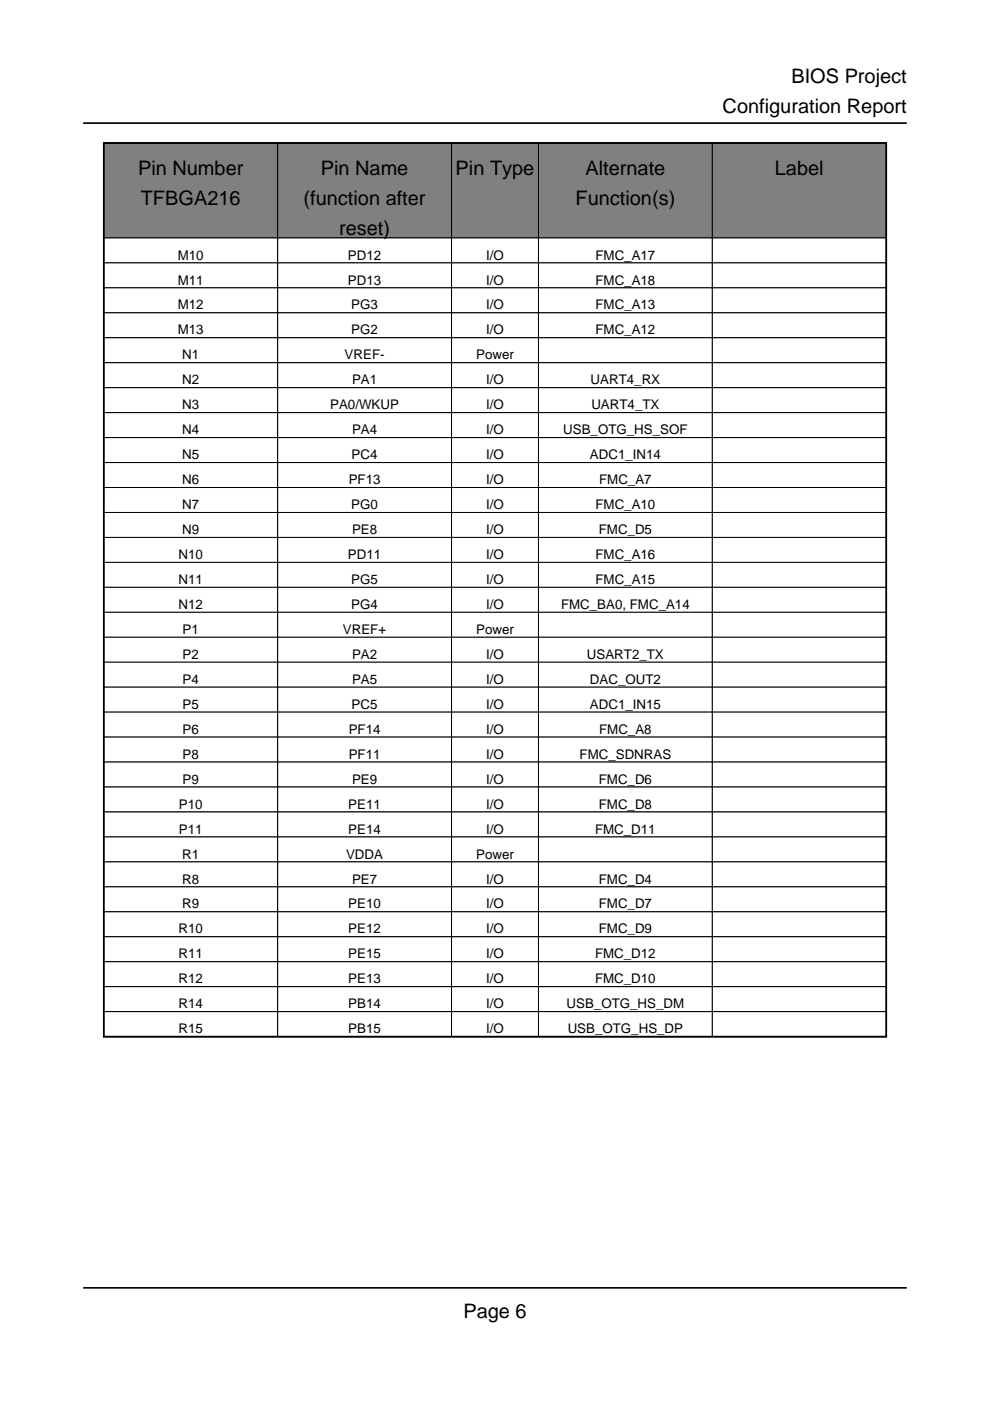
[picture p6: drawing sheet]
<svg xmlns="http://www.w3.org/2000/svg" width="210mm" height="297mm" viewBox="0 0 210 297" stroke-linecap="round" stroke-linejoin="round" font-family="sans-serif">
<defs><g id="words">
<g font-size="4.2">
<text x="167.8" y="17.6">BIOS Project</text>
<text x="153.2" y="24">Configuration Report</text>
<text x="29.3" y="37">Pin Number</text>
<text x="68" y="37">Pin Name</text>
<text x="96.6" y="37">Pin Type</text>
<text x="124.1" y="37">Alternate</text>
<text x="164.3" y="37">Label</text>
<text x="29.8" y="43.4">TFBGA216</text>
<text x="64.4" y="43.4">(function after</text>
<text x="122" y="43.4">Function(s)</text>
<text x="71.9" y="49.7">reset)</text>
<text x="98.2" y="279.4">Page 6</text>
</g>
<g font-size="2.8">
<text x="37.7" y="55">M10</text>
<text x="73.8" y="55">PD12</text>
<text x="103.1" y="55">I/O</text>
<text x="126.2" y="55">FMC_A17</text>
<text x="37.7" y="60.3">M11</text>
<text x="37.7" y="65.6">M12</text>
<text x="73.8" y="60.3">PD13</text>
<text x="74.5" y="65.6">PG3</text>
<text x="103.1" y="60.3">I/O</text>
<text x="103.1" y="65.6">I/O</text>
<text x="126.2" y="60.3">FMC_A18</text>
<text x="126.2" y="65.6">FMC_A13</text>
<text x="37.7" y="70.9">M13</text>
<text x="74.5" y="70.9">PG2</text>
<text x="103.1" y="70.9">I/O</text>
<text x="126.2" y="70.9">FMC_A12</text>
<text x="38.6" y="76.2">N1</text>
<text x="73.1" y="76.2">VREF-</text>
<text x="101" y="76.2">Power</text>
<text x="38.6" y="81.5">N2</text>
<text x="74.6" y="81.5">PA1</text>
<text x="103.1" y="81.5">I/O</text>
<text x="125.2" y="81.5">UART4_RX</text>
<text x="38.6" y="86.8">N3</text>
<text x="70" y="86.8">PA0/WKUP</text>
<text x="103.1" y="86.8">I/O</text>
<text x="125.4" y="86.8">UART4_TX</text>
<text x="38.6" y="92.1">N4</text>
<text x="74.6" y="92.1">PA4</text>
<text x="103.1" y="92.1">I/O</text>
<text x="119.4" y="92.1">USB_OTG_HS_SOF</text>
<text x="38.6" y="97.4">N5</text>
<text x="74.6" y="97.4">PC4</text>
<text x="103.1" y="97.4">I/O</text>
<text x="125.1" y="97.4">ADC1_IN14</text>
<text x="38.6" y="102.7">N6</text>
<text x="38.6" y="107.9">N7</text>
<text x="73.9" y="102.7">PF13</text>
<text x="74.5" y="107.9">PG0</text>
<text x="103.1" y="102.7">I/O</text>
<text x="103.1" y="107.9">I/O</text>
<text x="126.2" y="107.9">FMC_A10</text>
<text x="127" y="102.7">FMC_A7</text>
<text x="38.6" y="113.2">N9</text>
<text x="74.6" y="113.2">PE8</text>
<text x="103.1" y="113.2">I/O</text>
<text x="127" y="113.2">FMC_D5</text>
<text x="37.8" y="118.5">N10</text>
<text x="73.8" y="118.5">PD11</text>
<text x="103.1" y="118.5">I/O</text>
<text x="126.2" y="118.5">FMC_A16</text>
<text x="37.8" y="123.8">N11</text>
<text x="74.5" y="123.8">PG5</text>
<text x="103.1" y="123.8">I/O</text>
<text x="126.2" y="123.8">FMC_A15</text>
<text x="37.8" y="129.1">N12</text>
<text x="74.5" y="129.1">PG4</text>
<text x="103.1" y="129.1">I/O</text>
<text x="119" y="129.1">FMC_BA0, FMC_A14</text>
<text x="38.7" y="134.4">P1</text>
<text x="72.7" y="134.4">VREF+</text>
<text x="101" y="134.4">Power</text>
<text x="38.7" y="139.7">P2</text>
<text x="74.6" y="139.7">PA2</text>
<text x="103.1" y="139.7">I/O</text>
<text x="124.4" y="139.7">USART2_TX</text>
<text x="38.7" y="145">P4</text>
<text x="74.6" y="145">PA5</text>
<text x="103.1" y="145">I/O</text>
<text x="125.1" y="145">DAC_OUT2</text>
<text x="38.7" y="150.3">P5</text>
<text x="38.7" y="155.6">P6</text>
<text x="73.9" y="155.6">PF14</text>
<text x="74.6" y="150.3">PC5</text>
<text x="103.1" y="150.3">I/O</text>
<text x="103.1" y="155.6">I/O</text>
<text x="125.1" y="150.3">ADC1_IN15</text>
<text x="127" y="155.6">FMC_A8</text>
<text x="38.7" y="160.9">P8</text>
<text x="73.9" y="160.9">PF11</text>
<text x="103.1" y="160.9">I/O</text>
<text x="122.9" y="160.9">FMC_SDNRAS</text>
<text x="38.7" y="166.2">P9</text>
<text x="74.6" y="166.2">PE9</text>
<text x="103.1" y="166.2">I/O</text>
<text x="127" y="166.2">FMC_D6</text>
<text x="37.9" y="171.4">P10</text>
<text x="73.9" y="171.4">PE11</text>
<text x="103.1" y="171.4">I/O</text>
<text x="127" y="171.4">FMC_D8</text>
<text x="37.9" y="176.7">P11</text>
<text x="73.9" y="176.7">PE14</text>
<text x="103.1" y="176.7">I/O</text>
<text x="126.2" y="176.7">FMC_D11</text>
<text x="38.6" y="182">R1</text>
<text x="73.4" y="182">VDDA</text>
<text x="101" y="182">Power</text>
<text x="38.6" y="187.3">R8</text>
<text x="74.6" y="187.3">PE7</text>
<text x="103.1" y="187.3">I/O</text>
<text x="127" y="187.3">FMC_D4</text>
<text x="37.8" y="197.9">R10</text>
<text x="38.6" y="192.6">R9</text>
<text x="73.9" y="192.6">PE10</text>
<text x="73.9" y="197.9">PE12</text>
<text x="103.1" y="192.6">I/O</text>
<text x="103.1" y="197.9">I/O</text>
<text x="127" y="192.6">FMC_D7</text>
<text x="127" y="197.9">FMC_D9</text>
<text x="37.8" y="203.2">R11</text>
<text x="73.9" y="203.2">PE15</text>
<text x="103.1" y="203.2">I/O</text>
<text x="126.2" y="203.2">FMC_D12</text>
<text x="37.8" y="208.5">R12</text>
<text x="73.9" y="208.5">PE13</text>
<text x="103.1" y="208.5">I/O</text>
<text x="126.2" y="208.5">FMC_D10</text>
<text x="37.8" y="213.8">R14</text>
<text x="73.9" y="213.8">PB14</text>
<text x="103.1" y="213.8">I/O</text>
<text x="120.1" y="213.8">USB_OTG_HS_DM</text>
<text x="37.8" y="219.1">R15</text>
<text x="73.9" y="219.1">PB15</text>
<text x="103.1" y="219.1">I/O</text>
<text x="120.4" y="219.1">USB_OTG_HS_DP</text>
</g>
</g></defs>
<path d="M22 30.3h165.9v189.5h-165.9z" fill="none" stroke="#000" stroke-width=".35"/>
<path d="M22 30.3h36.9v20.1h-36.9z" fill="#808080"/>
<path d="M22 30.3h36.9v20.1h-36.9z" fill="none" stroke="#000" stroke-width=".21"/>
<path d="M58.9 30.3h36.8v20.1h-36.8z" fill="#808080"/>
<path d="M58.9 30.3h36.8v20.1h-36.8z" fill="none" stroke="#000" stroke-width=".21"/>
<path d="M95.7 30.3h18.5v20.1h-18.5z" fill="#808080"/>
<path d="M95.7 30.3h18.5v20.1h-18.5z" fill="none" stroke="#000" stroke-width=".21"/>
<path d="M114.2 30.3h36.8v20.1h-36.8z" fill="#808080"/>
<path d="M114.2 30.3h36.8v20.1h-36.8z" fill="none" stroke="#000" stroke-width=".21"/>
<path d="M151 30.3h36.9v20.1h-36.9z" fill="#808080"/>
<path d="M151 30.3h36.9v20.1h-36.9z" fill="none" stroke="#000" stroke-width=".21"/>
<path d="M22 50.4h36.9v5.3h-36.9z" fill="#fff"/>
<path d="M22 50.4h36.9v5.3h-36.9z" fill="none" stroke="#000" stroke-width=".21"/>
<path d="M58.9 50.4h36.8v5.3h-36.8z" fill="#fff"/>
<path d="M58.9 50.4h36.8v5.3h-36.8z" fill="none" stroke="#000" stroke-width=".21"/>
<path d="M95.7 50.4h18.5v5.3h-18.5z" fill="#fff"/>
<path d="M95.7 50.4h18.5v5.3h-18.5z" fill="none" stroke="#000" stroke-width=".21"/>
<path d="M114.2 50.4h36.8v5.3h-36.8z" fill="#fff"/>
<path d="M114.2 50.4h36.8v5.3h-36.8z" fill="none" stroke="#000" stroke-width=".21"/>
<path d="M151 50.4h36.9v5.3h-36.9z" fill="#fff"/>
<path d="M151 50.4h36.9v5.3h-36.9z" fill="none" stroke="#000" stroke-width=".21"/>
<path d="M22 55.7h36.9v5.3h-36.9z" fill="#fff"/>
<path d="M22 55.7h36.9v5.3h-36.9z" fill="none" stroke="#000" stroke-width=".21"/>
<path d="M58.9 55.7h36.8v5.3h-36.8z" fill="#fff"/>
<path d="M58.9 55.7h36.8v5.3h-36.8z" fill="none" stroke="#000" stroke-width=".21"/>
<path d="M95.7 55.7h18.5v5.3h-18.5z" fill="#fff"/>
<path d="M95.7 55.7h18.5v5.3h-18.5z" fill="none" stroke="#000" stroke-width=".21"/>
<path d="M114.2 55.7h36.8v5.3h-36.8z" fill="#fff"/>
<path d="M114.2 55.7h36.8v5.3h-36.8z" fill="none" stroke="#000" stroke-width=".21"/>
<path d="M151 55.7h36.9v5.3h-36.9z" fill="#fff"/>
<path d="M151 55.7h36.9v5.3h-36.9z" fill="none" stroke="#000" stroke-width=".21"/>
<path d="M22 61h36.9v5.3h-36.9z" fill="#fff"/>
<path d="M22 61h36.9v5.3h-36.9z" fill="none" stroke="#000" stroke-width=".21"/>
<path d="M58.9 61h36.8v5.3h-36.8z" fill="#fff"/>
<path d="M58.9 61h36.8v5.3h-36.8z" fill="none" stroke="#000" stroke-width=".21"/>
<path d="M95.7 61h18.5v5.3h-18.5z" fill="#fff"/>
<path d="M95.7 61h18.5v5.3h-18.5z" fill="none" stroke="#000" stroke-width=".21"/>
<path d="M114.2 61h36.8v5.3h-36.8z" fill="#fff"/>
<path d="M114.2 61h36.8v5.3h-36.8z" fill="none" stroke="#000" stroke-width=".21"/>
<path d="M151 61h36.9v5.3h-36.9z" fill="#fff"/>
<path d="M151 61h36.9v5.3h-36.9z" fill="none" stroke="#000" stroke-width=".21"/>
<path d="M22 66.3h36.9v5.3h-36.9z" fill="#fff"/>
<path d="M22 66.3h36.9v5.3h-36.9z" fill="none" stroke="#000" stroke-width=".21"/>
<path d="M58.9 66.3h36.8v5.3h-36.8z" fill="#fff"/>
<path d="M58.9 66.3h36.8v5.3h-36.8z" fill="none" stroke="#000" stroke-width=".21"/>
<path d="M95.7 66.3h18.5v5.3h-18.5z" fill="#fff"/>
<path d="M95.7 66.3h18.5v5.3h-18.5z" fill="none" stroke="#000" stroke-width=".21"/>
<path d="M114.2 66.3h36.8v5.3h-36.8z" fill="#fff"/>
<path d="M114.2 66.3h36.8v5.3h-36.8z" fill="none" stroke="#000" stroke-width=".21"/>
<path d="M151 66.3h36.9v5.3h-36.9z" fill="#fff"/>
<path d="M151 66.3h36.9v5.3h-36.9z" fill="none" stroke="#000" stroke-width=".21"/>
<path d="M22 71.6h36.9v5.3h-36.9z" fill="#fff"/>
<path d="M22 71.6h36.9v5.3h-36.9z" fill="none" stroke="#000" stroke-width=".21"/>
<path d="M58.9 71.6h36.8v5.3h-36.8z" fill="#fff"/>
<path d="M58.9 71.6h36.8v5.3h-36.8z" fill="none" stroke="#000" stroke-width=".21"/>
<path d="M95.7 71.6h18.5v5.3h-18.5z" fill="#fff"/>
<path d="M95.7 71.6h18.5v5.3h-18.5z" fill="none" stroke="#000" stroke-width=".21"/>
<path d="M114.2 71.6h36.8v5.3h-36.8z" fill="#fff"/>
<path d="M114.2 71.6h36.8v5.3h-36.8z" fill="none" stroke="#000" stroke-width=".21"/>
<path d="M151 71.6h36.9v5.3h-36.9z" fill="#fff"/>
<path d="M151 71.6h36.9v5.3h-36.9z" fill="none" stroke="#000" stroke-width=".21"/>
<path d="M22 76.9h36.9v5.3h-36.9z" fill="#fff"/>
<path d="M22 76.9h36.9v5.3h-36.9z" fill="none" stroke="#000" stroke-width=".21"/>
<path d="M58.9 76.9h36.8v5.3h-36.8z" fill="#fff"/>
<path d="M58.9 76.9h36.8v5.3h-36.8z" fill="none" stroke="#000" stroke-width=".21"/>
<path d="M95.7 76.9h18.5v5.3h-18.5z" fill="#fff"/>
<path d="M95.7 76.9h18.5v5.3h-18.5z" fill="none" stroke="#000" stroke-width=".21"/>
<path d="M114.2 76.9h36.8v5.3h-36.8z" fill="#fff"/>
<path d="M114.2 76.9h36.8v5.3h-36.8z" fill="none" stroke="#000" stroke-width=".21"/>
<path d="M151 76.9h36.9v5.3h-36.9z" fill="#fff"/>
<path d="M151 76.9h36.9v5.3h-36.9z" fill="none" stroke="#000" stroke-width=".21"/>
<path d="M22 82.2h36.9v5.3h-36.9z" fill="#fff"/>
<path d="M22 82.2h36.9v5.3h-36.9z" fill="none" stroke="#000" stroke-width=".21"/>
<path d="M58.9 82.2h36.8v5.3h-36.8z" fill="#fff"/>
<path d="M58.9 82.2h36.8v5.3h-36.8z" fill="none" stroke="#000" stroke-width=".21"/>
<path d="M95.7 82.2h18.5v5.3h-18.5z" fill="#fff"/>
<path d="M95.7 82.2h18.5v5.3h-18.5z" fill="none" stroke="#000" stroke-width=".21"/>
<path d="M114.2 82.2h36.8v5.3h-36.8z" fill="#fff"/>
<path d="M114.2 82.2h36.8v5.3h-36.8z" fill="none" stroke="#000" stroke-width=".21"/>
<path d="M151 82.2h36.9v5.3h-36.9z" fill="#fff"/>
<path d="M151 82.2h36.9v5.3h-36.9z" fill="none" stroke="#000" stroke-width=".21"/>
<path d="M22 87.5h36.9v5.3h-36.9z" fill="#fff"/>
<path d="M22 87.5h36.9v5.3h-36.9z" fill="none" stroke="#000" stroke-width=".21"/>
<path d="M58.9 87.5h36.8v5.3h-36.8z" fill="#fff"/>
<path d="M58.9 87.5h36.8v5.3h-36.8z" fill="none" stroke="#000" stroke-width=".21"/>
<path d="M95.7 87.5h18.5v5.3h-18.5z" fill="#fff"/>
<path d="M95.7 87.5h18.5v5.3h-18.5z" fill="none" stroke="#000" stroke-width=".21"/>
<path d="M114.2 87.5h36.8v5.3h-36.8z" fill="#fff"/>
<path d="M114.2 87.5h36.8v5.3h-36.8z" fill="none" stroke="#000" stroke-width=".21"/>
<path d="M151 87.5h36.9v5.3h-36.9z" fill="#fff"/>
<path d="M151 87.5h36.9v5.3h-36.9z" fill="none" stroke="#000" stroke-width=".21"/>
<path d="M22 92.8h36.9v5.3h-36.9z" fill="#fff"/>
<path d="M22 92.8h36.9v5.3h-36.9z" fill="none" stroke="#000" stroke-width=".21"/>
<path d="M58.9 92.8h36.8v5.3h-36.8z" fill="#fff"/>
<path d="M58.9 92.8h36.8v5.3h-36.8z" fill="none" stroke="#000" stroke-width=".21"/>
<path d="M95.7 92.8h18.5v5.3h-18.5z" fill="#fff"/>
<path d="M95.7 92.8h18.5v5.3h-18.5z" fill="none" stroke="#000" stroke-width=".21"/>
<path d="M114.2 92.8h36.8v5.3h-36.8z" fill="#fff"/>
<path d="M114.2 92.8h36.8v5.3h-36.8z" fill="none" stroke="#000" stroke-width=".21"/>
<path d="M151 92.8h36.9v5.3h-36.9z" fill="#fff"/>
<path d="M151 92.8h36.9v5.3h-36.9z" fill="none" stroke="#000" stroke-width=".21"/>
<path d="M22 98.1h36.9v5.3h-36.9z" fill="#fff"/>
<path d="M22 98.1h36.9v5.3h-36.9z" fill="none" stroke="#000" stroke-width=".21"/>
<path d="M58.9 98.1h36.8v5.3h-36.8z" fill="#fff"/>
<path d="M58.9 98.1h36.8v5.3h-36.8z" fill="none" stroke="#000" stroke-width=".21"/>
<path d="M95.7 98.1h18.5v5.3h-18.5z" fill="#fff"/>
<path d="M95.7 98.1h18.5v5.3h-18.5z" fill="none" stroke="#000" stroke-width=".21"/>
<path d="M114.2 98.1h36.8v5.3h-36.8z" fill="#fff"/>
<path d="M114.2 98.1h36.8v5.3h-36.8z" fill="none" stroke="#000" stroke-width=".21"/>
<path d="M151 98.1h36.9v5.3h-36.9z" fill="#fff"/>
<path d="M151 98.1h36.9v5.3h-36.9z" fill="none" stroke="#000" stroke-width=".21"/>
<path d="M22 103.4h36.9v5.3h-36.9z" fill="#fff"/>
<path d="M22 103.4h36.9v5.3h-36.9z" fill="none" stroke="#000" stroke-width=".21"/>
<path d="M58.9 103.4h36.8v5.3h-36.8z" fill="#fff"/>
<path d="M58.9 103.4h36.8v5.3h-36.8z" fill="none" stroke="#000" stroke-width=".21"/>
<path d="M95.7 103.4h18.5v5.3h-18.5z" fill="#fff"/>
<path d="M95.7 103.4h18.5v5.3h-18.5z" fill="none" stroke="#000" stroke-width=".21"/>
<path d="M114.2 103.4h36.8v5.3h-36.8z" fill="#fff"/>
<path d="M114.2 103.4h36.8v5.3h-36.8z" fill="none" stroke="#000" stroke-width=".21"/>
<path d="M151 103.4h36.9v5.3h-36.9z" fill="#fff"/>
<path d="M151 103.4h36.9v5.3h-36.9z" fill="none" stroke="#000" stroke-width=".21"/>
<path d="M22 108.7h36.9v5.2h-36.9z" fill="#fff"/>
<path d="M22 108.7h36.9v5.2h-36.9z" fill="none" stroke="#000" stroke-width=".21"/>
<path d="M58.9 108.7h36.8v5.2h-36.8z" fill="#fff"/>
<path d="M58.9 108.7h36.8v5.2h-36.8z" fill="none" stroke="#000" stroke-width=".21"/>
<path d="M95.7 108.7h18.5v5.2h-18.5z" fill="#fff"/>
<path d="M95.7 108.7h18.5v5.2h-18.5z" fill="none" stroke="#000" stroke-width=".21"/>
<path d="M114.2 108.7h36.8v5.2h-36.8z" fill="#fff"/>
<path d="M114.2 108.7h36.8v5.2h-36.8z" fill="none" stroke="#000" stroke-width=".21"/>
<path d="M151 108.7h36.9v5.2h-36.9z" fill="#fff"/>
<path d="M151 108.7h36.9v5.2h-36.9z" fill="none" stroke="#000" stroke-width=".21"/>
<path d="M22 113.9h36.9v5.3h-36.9z" fill="#fff"/>
<path d="M22 113.9h36.9v5.3h-36.9z" fill="none" stroke="#000" stroke-width=".21"/>
<path d="M58.9 113.9h36.8v5.3h-36.8z" fill="#fff"/>
<path d="M58.9 113.9h36.8v5.3h-36.8z" fill="none" stroke="#000" stroke-width=".21"/>
<path d="M95.7 113.9h18.5v5.3h-18.5z" fill="#fff"/>
<path d="M95.7 113.9h18.5v5.3h-18.5z" fill="none" stroke="#000" stroke-width=".21"/>
<path d="M114.2 113.9h36.8v5.3h-36.8z" fill="#fff"/>
<path d="M114.2 113.9h36.8v5.3h-36.8z" fill="none" stroke="#000" stroke-width=".21"/>
<path d="M151 113.9h36.9v5.3h-36.9z" fill="#fff"/>
<path d="M151 113.9h36.9v5.3h-36.9z" fill="none" stroke="#000" stroke-width=".21"/>
<path d="M22 119.2h36.9v5.3h-36.9z" fill="#fff"/>
<path d="M22 119.2h36.9v5.3h-36.9z" fill="none" stroke="#000" stroke-width=".21"/>
<path d="M58.9 119.2h36.8v5.3h-36.8z" fill="#fff"/>
<path d="M58.9 119.2h36.8v5.3h-36.8z" fill="none" stroke="#000" stroke-width=".21"/>
<path d="M95.7 119.2h18.5v5.3h-18.5z" fill="#fff"/>
<path d="M95.7 119.2h18.5v5.3h-18.5z" fill="none" stroke="#000" stroke-width=".21"/>
<path d="M114.2 119.2h36.8v5.3h-36.8z" fill="#fff"/>
<path d="M114.2 119.2h36.8v5.3h-36.8z" fill="none" stroke="#000" stroke-width=".21"/>
<path d="M151 119.2h36.9v5.3h-36.9z" fill="#fff"/>
<path d="M151 119.2h36.9v5.3h-36.9z" fill="none" stroke="#000" stroke-width=".21"/>
<path d="M22 124.5h36.9v5.3h-36.9z" fill="#fff"/>
<path d="M22 124.5h36.9v5.3h-36.9z" fill="none" stroke="#000" stroke-width=".21"/>
<path d="M58.9 124.5h36.8v5.3h-36.8z" fill="#fff"/>
<path d="M58.9 124.5h36.8v5.3h-36.8z" fill="none" stroke="#000" stroke-width=".21"/>
<path d="M95.7 124.5h18.5v5.3h-18.5z" fill="#fff"/>
<path d="M95.7 124.5h18.5v5.3h-18.5z" fill="none" stroke="#000" stroke-width=".21"/>
<path d="M114.2 124.5h36.8v5.3h-36.8z" fill="#fff"/>
<path d="M114.2 124.5h36.8v5.3h-36.8z" fill="none" stroke="#000" stroke-width=".21"/>
<path d="M151 124.5h36.9v5.3h-36.9z" fill="#fff"/>
<path d="M151 124.5h36.9v5.3h-36.9z" fill="none" stroke="#000" stroke-width=".21"/>
<path d="M22 129.8h36.9v5.3h-36.9z" fill="#fff"/>
<path d="M22 129.8h36.9v5.3h-36.9z" fill="none" stroke="#000" stroke-width=".21"/>
<path d="M58.9 129.8h36.8v5.3h-36.8z" fill="#fff"/>
<path d="M58.9 129.8h36.8v5.3h-36.8z" fill="none" stroke="#000" stroke-width=".21"/>
<path d="M95.7 129.8h18.5v5.3h-18.5z" fill="#fff"/>
<path d="M95.7 129.8h18.5v5.3h-18.5z" fill="none" stroke="#000" stroke-width=".21"/>
<path d="M114.2 129.8h36.8v5.3h-36.8z" fill="#fff"/>
<path d="M114.2 129.8h36.8v5.3h-36.8z" fill="none" stroke="#000" stroke-width=".21"/>
<path d="M151 129.8h36.9v5.3h-36.9z" fill="#fff"/>
<path d="M151 129.8h36.9v5.3h-36.9z" fill="none" stroke="#000" stroke-width=".21"/>
<path d="M22 135.1h36.9v5.3h-36.9z" fill="#fff"/>
<path d="M22 135.1h36.9v5.3h-36.9z" fill="none" stroke="#000" stroke-width=".21"/>
<path d="M58.9 135.1h36.8v5.3h-36.8z" fill="#fff"/>
<path d="M58.9 135.1h36.8v5.3h-36.8z" fill="none" stroke="#000" stroke-width=".21"/>
<path d="M95.7 135.1h18.5v5.3h-18.5z" fill="#fff"/>
<path d="M95.7 135.1h18.5v5.3h-18.5z" fill="none" stroke="#000" stroke-width=".21"/>
<path d="M114.2 135.1h36.8v5.3h-36.8z" fill="#fff"/>
<path d="M114.2 135.1h36.8v5.3h-36.8z" fill="none" stroke="#000" stroke-width=".21"/>
<path d="M151 135.1h36.9v5.3h-36.9z" fill="#fff"/>
<path d="M151 135.1h36.9v5.3h-36.9z" fill="none" stroke="#000" stroke-width=".21"/>
<path d="M22 140.4h36.9v5.3h-36.9z" fill="#fff"/>
<path d="M22 140.4h36.9v5.3h-36.9z" fill="none" stroke="#000" stroke-width=".21"/>
<path d="M58.9 140.4h36.8v5.3h-36.8z" fill="#fff"/>
<path d="M58.9 140.4h36.8v5.3h-36.8z" fill="none" stroke="#000" stroke-width=".21"/>
<path d="M95.7 140.4h18.5v5.3h-18.5z" fill="#fff"/>
<path d="M95.7 140.4h18.5v5.3h-18.5z" fill="none" stroke="#000" stroke-width=".21"/>
<path d="M114.2 140.4h36.8v5.3h-36.8z" fill="#fff"/>
<path d="M114.2 140.4h36.8v5.3h-36.8z" fill="none" stroke="#000" stroke-width=".21"/>
<path d="M151 140.4h36.9v5.3h-36.9z" fill="#fff"/>
<path d="M151 140.4h36.9v5.3h-36.9z" fill="none" stroke="#000" stroke-width=".21"/>
<path d="M22 145.7h36.9v5.3h-36.9z" fill="#fff"/>
<path d="M22 145.7h36.9v5.3h-36.9z" fill="none" stroke="#000" stroke-width=".21"/>
<path d="M58.9 145.7h36.8v5.3h-36.8z" fill="#fff"/>
<path d="M58.9 145.7h36.8v5.3h-36.8z" fill="none" stroke="#000" stroke-width=".21"/>
<path d="M95.7 145.7h18.5v5.3h-18.5z" fill="#fff"/>
<path d="M95.7 145.7h18.5v5.3h-18.5z" fill="none" stroke="#000" stroke-width=".21"/>
<path d="M114.2 145.7h36.8v5.3h-36.8z" fill="#fff"/>
<path d="M114.2 145.7h36.8v5.3h-36.8z" fill="none" stroke="#000" stroke-width=".21"/>
<path d="M151 145.7h36.9v5.3h-36.9z" fill="#fff"/>
<path d="M151 145.7h36.9v5.3h-36.9z" fill="none" stroke="#000" stroke-width=".21"/>
<path d="M22 151h36.9v5.3h-36.9z" fill="#fff"/>
<path d="M22 151h36.9v5.3h-36.9z" fill="none" stroke="#000" stroke-width=".21"/>
<path d="M58.9 151h36.8v5.3h-36.8z" fill="#fff"/>
<path d="M58.9 151h36.8v5.3h-36.8z" fill="none" stroke="#000" stroke-width=".21"/>
<path d="M95.7 151h18.5v5.3h-18.5z" fill="#fff"/>
<path d="M95.7 151h18.5v5.3h-18.5z" fill="none" stroke="#000" stroke-width=".21"/>
<path d="M114.2 151h36.8v5.3h-36.8z" fill="#fff"/>
<path d="M114.2 151h36.8v5.3h-36.8z" fill="none" stroke="#000" stroke-width=".21"/>
<path d="M151 151h36.9v5.3h-36.9z" fill="#fff"/>
<path d="M151 151h36.9v5.3h-36.9z" fill="none" stroke="#000" stroke-width=".21"/>
<path d="M22 156.3h36.9v5.3h-36.9z" fill="#fff"/>
<path d="M22 156.3h36.9v5.3h-36.9z" fill="none" stroke="#000" stroke-width=".21"/>
<path d="M58.9 156.3h36.8v5.3h-36.8z" fill="#fff"/>
<path d="M58.9 156.3h36.8v5.3h-36.8z" fill="none" stroke="#000" stroke-width=".21"/>
<path d="M95.7 156.3h18.5v5.3h-18.5z" fill="#fff"/>
<path d="M95.7 156.3h18.5v5.3h-18.5z" fill="none" stroke="#000" stroke-width=".21"/>
<path d="M114.2 156.3h36.8v5.3h-36.8z" fill="#fff"/>
<path d="M114.2 156.3h36.8v5.3h-36.8z" fill="none" stroke="#000" stroke-width=".21"/>
<path d="M151 156.3h36.9v5.3h-36.9z" fill="#fff"/>
<path d="M151 156.3h36.9v5.3h-36.9z" fill="none" stroke="#000" stroke-width=".21"/>
<path d="M22 161.6h36.9v5.3h-36.9z" fill="#fff"/>
<path d="M22 161.6h36.9v5.3h-36.9z" fill="none" stroke="#000" stroke-width=".21"/>
<path d="M58.9 161.6h36.8v5.3h-36.8z" fill="#fff"/>
<path d="M58.9 161.6h36.8v5.3h-36.8z" fill="none" stroke="#000" stroke-width=".21"/>
<path d="M95.7 161.6h18.5v5.3h-18.5z" fill="#fff"/>
<path d="M95.7 161.6h18.5v5.3h-18.5z" fill="none" stroke="#000" stroke-width=".21"/>
<path d="M114.2 161.6h36.8v5.3h-36.8z" fill="#fff"/>
<path d="M114.2 161.6h36.8v5.3h-36.8z" fill="none" stroke="#000" stroke-width=".21"/>
<path d="M151 161.6h36.9v5.3h-36.9z" fill="#fff"/>
<path d="M151 161.6h36.9v5.3h-36.9z" fill="none" stroke="#000" stroke-width=".21"/>
<path d="M22 166.9h36.9v5.3h-36.9z" fill="#fff"/>
<path d="M22 166.9h36.9v5.3h-36.9z" fill="none" stroke="#000" stroke-width=".21"/>
<path d="M58.9 166.9h36.8v5.3h-36.8z" fill="#fff"/>
<path d="M58.9 166.9h36.8v5.3h-36.8z" fill="none" stroke="#000" stroke-width=".21"/>
<path d="M95.7 166.9h18.5v5.3h-18.5z" fill="#fff"/>
<path d="M95.7 166.9h18.5v5.3h-18.5z" fill="none" stroke="#000" stroke-width=".21"/>
<path d="M114.2 166.9h36.8v5.3h-36.8z" fill="#fff"/>
<path d="M114.2 166.9h36.8v5.3h-36.8z" fill="none" stroke="#000" stroke-width=".21"/>
<path d="M151 166.9h36.9v5.3h-36.9z" fill="#fff"/>
<path d="M151 166.9h36.9v5.3h-36.9z" fill="none" stroke="#000" stroke-width=".21"/>
<path d="M22 172.2h36.9v5.2h-36.9z" fill="#fff"/>
<path d="M22 172.2h36.9v5.2h-36.9z" fill="none" stroke="#000" stroke-width=".21"/>
<path d="M58.9 172.2h36.8v5.2h-36.8z" fill="#fff"/>
<path d="M58.9 172.2h36.8v5.2h-36.8z" fill="none" stroke="#000" stroke-width=".21"/>
<path d="M95.7 172.2h18.5v5.2h-18.5z" fill="#fff"/>
<path d="M95.7 172.2h18.5v5.2h-18.5z" fill="none" stroke="#000" stroke-width=".21"/>
<path d="M114.2 172.2h36.8v5.2h-36.8z" fill="#fff"/>
<path d="M114.2 172.2h36.8v5.2h-36.8z" fill="none" stroke="#000" stroke-width=".21"/>
<path d="M151 172.2h36.9v5.2h-36.9z" fill="#fff"/>
<path d="M151 172.2h36.9v5.2h-36.9z" fill="none" stroke="#000" stroke-width=".21"/>
<path d="M22 177.4h36.9v5.3h-36.9z" fill="#fff"/>
<path d="M22 177.4h36.9v5.3h-36.9z" fill="none" stroke="#000" stroke-width=".21"/>
<path d="M58.9 177.4h36.8v5.3h-36.8z" fill="#fff"/>
<path d="M58.9 177.4h36.8v5.3h-36.8z" fill="none" stroke="#000" stroke-width=".21"/>
<path d="M95.7 177.4h18.5v5.3h-18.5z" fill="#fff"/>
<path d="M95.7 177.4h18.5v5.3h-18.5z" fill="none" stroke="#000" stroke-width=".21"/>
<path d="M114.2 177.4h36.8v5.3h-36.8z" fill="#fff"/>
<path d="M114.2 177.4h36.8v5.3h-36.8z" fill="none" stroke="#000" stroke-width=".21"/>
<path d="M151 177.4h36.9v5.3h-36.9z" fill="#fff"/>
<path d="M151 177.4h36.9v5.3h-36.9z" fill="none" stroke="#000" stroke-width=".21"/>
<path d="M22 182.7h36.9v5.3h-36.9z" fill="#fff"/>
<path d="M22 182.7h36.9v5.3h-36.9z" fill="none" stroke="#000" stroke-width=".21"/>
<path d="M58.9 182.7h36.8v5.3h-36.8z" fill="#fff"/>
<path d="M58.9 182.7h36.8v5.3h-36.8z" fill="none" stroke="#000" stroke-width=".21"/>
<path d="M95.7 182.7h18.5v5.3h-18.5z" fill="#fff"/>
<path d="M95.7 182.7h18.5v5.3h-18.5z" fill="none" stroke="#000" stroke-width=".21"/>
<path d="M114.2 182.7h36.8v5.3h-36.8z" fill="#fff"/>
<path d="M114.2 182.7h36.8v5.3h-36.8z" fill="none" stroke="#000" stroke-width=".21"/>
<path d="M151 182.7h36.9v5.3h-36.9z" fill="#fff"/>
<path d="M151 182.7h36.9v5.3h-36.9z" fill="none" stroke="#000" stroke-width=".21"/>
<path d="M22 188h36.9v5.3h-36.9z" fill="#fff"/>
<path d="M22 188h36.9v5.3h-36.9z" fill="none" stroke="#000" stroke-width=".21"/>
<path d="M58.9 188h36.8v5.3h-36.8z" fill="#fff"/>
<path d="M58.9 188h36.8v5.3h-36.8z" fill="none" stroke="#000" stroke-width=".21"/>
<path d="M95.7 188h18.5v5.3h-18.5z" fill="#fff"/>
<path d="M95.7 188h18.5v5.3h-18.5z" fill="none" stroke="#000" stroke-width=".21"/>
<path d="M114.2 188h36.8v5.3h-36.8z" fill="#fff"/>
<path d="M114.2 188h36.8v5.3h-36.8z" fill="none" stroke="#000" stroke-width=".21"/>
<path d="M151 188h36.9v5.3h-36.9z" fill="#fff"/>
<path d="M151 188h36.9v5.3h-36.9z" fill="none" stroke="#000" stroke-width=".21"/>
<path d="M22 193.3h36.9v5.3h-36.9z" fill="#fff"/>
<path d="M22 193.3h36.9v5.3h-36.9z" fill="none" stroke="#000" stroke-width=".21"/>
<path d="M58.9 193.3h36.8v5.3h-36.8z" fill="#fff"/>
<path d="M58.9 193.3h36.8v5.3h-36.8z" fill="none" stroke="#000" stroke-width=".21"/>
<path d="M95.7 193.3h18.5v5.3h-18.5z" fill="#fff"/>
<path d="M95.7 193.3h18.5v5.3h-18.5z" fill="none" stroke="#000" stroke-width=".21"/>
<path d="M114.2 193.3h36.8v5.3h-36.8z" fill="#fff"/>
<path d="M114.2 193.3h36.8v5.3h-36.8z" fill="none" stroke="#000" stroke-width=".21"/>
<path d="M151 193.3h36.9v5.3h-36.9z" fill="#fff"/>
<path d="M151 193.3h36.9v5.3h-36.9z" fill="none" stroke="#000" stroke-width=".21"/>
<path d="M22 198.6h36.9v5.3h-36.9z" fill="#fff"/>
<path d="M22 198.6h36.9v5.3h-36.9z" fill="none" stroke="#000" stroke-width=".21"/>
<path d="M58.9 198.6h36.8v5.3h-36.8z" fill="#fff"/>
<path d="M58.9 198.6h36.8v5.3h-36.8z" fill="none" stroke="#000" stroke-width=".21"/>
<path d="M95.7 198.6h18.5v5.3h-18.5z" fill="#fff"/>
<path d="M95.7 198.6h18.5v5.3h-18.5z" fill="none" stroke="#000" stroke-width=".21"/>
<path d="M114.2 198.6h36.8v5.3h-36.8z" fill="#fff"/>
<path d="M114.2 198.6h36.8v5.3h-36.8z" fill="none" stroke="#000" stroke-width=".21"/>
<path d="M151 198.6h36.9v5.3h-36.9z" fill="#fff"/>
<path d="M151 198.6h36.9v5.3h-36.9z" fill="none" stroke="#000" stroke-width=".21"/>
<path d="M22 203.9h36.9v5.3h-36.9z" fill="#fff"/>
<path d="M22 203.9h36.9v5.3h-36.9z" fill="none" stroke="#000" stroke-width=".21"/>
<path d="M58.9 203.9h36.8v5.3h-36.8z" fill="#fff"/>
<path d="M58.9 203.9h36.8v5.3h-36.8z" fill="none" stroke="#000" stroke-width=".21"/>
<path d="M95.7 203.9h18.5v5.3h-18.5z" fill="#fff"/>
<path d="M95.7 203.9h18.5v5.3h-18.5z" fill="none" stroke="#000" stroke-width=".21"/>
<path d="M114.2 203.9h36.8v5.3h-36.8z" fill="#fff"/>
<path d="M114.2 203.9h36.8v5.3h-36.8z" fill="none" stroke="#000" stroke-width=".21"/>
<path d="M151 203.9h36.9v5.3h-36.9z" fill="#fff"/>
<path d="M151 203.9h36.9v5.3h-36.9z" fill="none" stroke="#000" stroke-width=".21"/>
<path d="M22 209.2h36.9v5.3h-36.9z" fill="#fff"/>
<path d="M22 209.2h36.9v5.3h-36.9z" fill="none" stroke="#000" stroke-width=".21"/>
<path d="M58.9 209.2h36.8v5.3h-36.8z" fill="#fff"/>
<path d="M58.9 209.2h36.8v5.3h-36.8z" fill="none" stroke="#000" stroke-width=".21"/>
<path d="M95.7 209.2h18.5v5.3h-18.5z" fill="#fff"/>
<path d="M95.7 209.2h18.5v5.3h-18.5z" fill="none" stroke="#000" stroke-width=".21"/>
<path d="M114.2 209.2h36.8v5.3h-36.8z" fill="#fff"/>
<path d="M114.2 209.2h36.8v5.3h-36.8z" fill="none" stroke="#000" stroke-width=".21"/>
<path d="M151 209.2h36.9v5.3h-36.9z" fill="#fff"/>
<path d="M151 209.2h36.9v5.3h-36.9z" fill="none" stroke="#000" stroke-width=".21"/>
<path d="M22 214.5h36.9v5.3h-36.9z" fill="#fff"/>
<path d="M22 214.5h36.9v5.3h-36.9z" fill="none" stroke="#000" stroke-width=".21"/>
<path d="M58.9 214.5h36.8v5.3h-36.8z" fill="#fff"/>
<path d="M58.9 214.5h36.8v5.3h-36.8z" fill="none" stroke="#000" stroke-width=".21"/>
<path d="M95.7 214.5h18.5v5.3h-18.5z" fill="#fff"/>
<path d="M95.7 214.5h18.5v5.3h-18.5z" fill="none" stroke="#000" stroke-width=".21"/>
<path d="M114.2 214.5h36.8v5.3h-36.8z" fill="#fff"/>
<path d="M114.2 214.5h36.8v5.3h-36.8z" fill="none" stroke="#000" stroke-width=".21"/>
<path d="M151 214.5h36.9v5.3h-36.9z" fill="#fff"/>
<path d="M151 214.5h36.9v5.3h-36.9z" fill="none" stroke="#000" stroke-width=".21"/>
<path d="M17.6 26.1h174.7M22 30.3h165.9v189.5h-165.9zM17.6 273h174.7" fill="none" stroke="#000" stroke-width=".35"/>
<use href="#words"/>
</svg>
